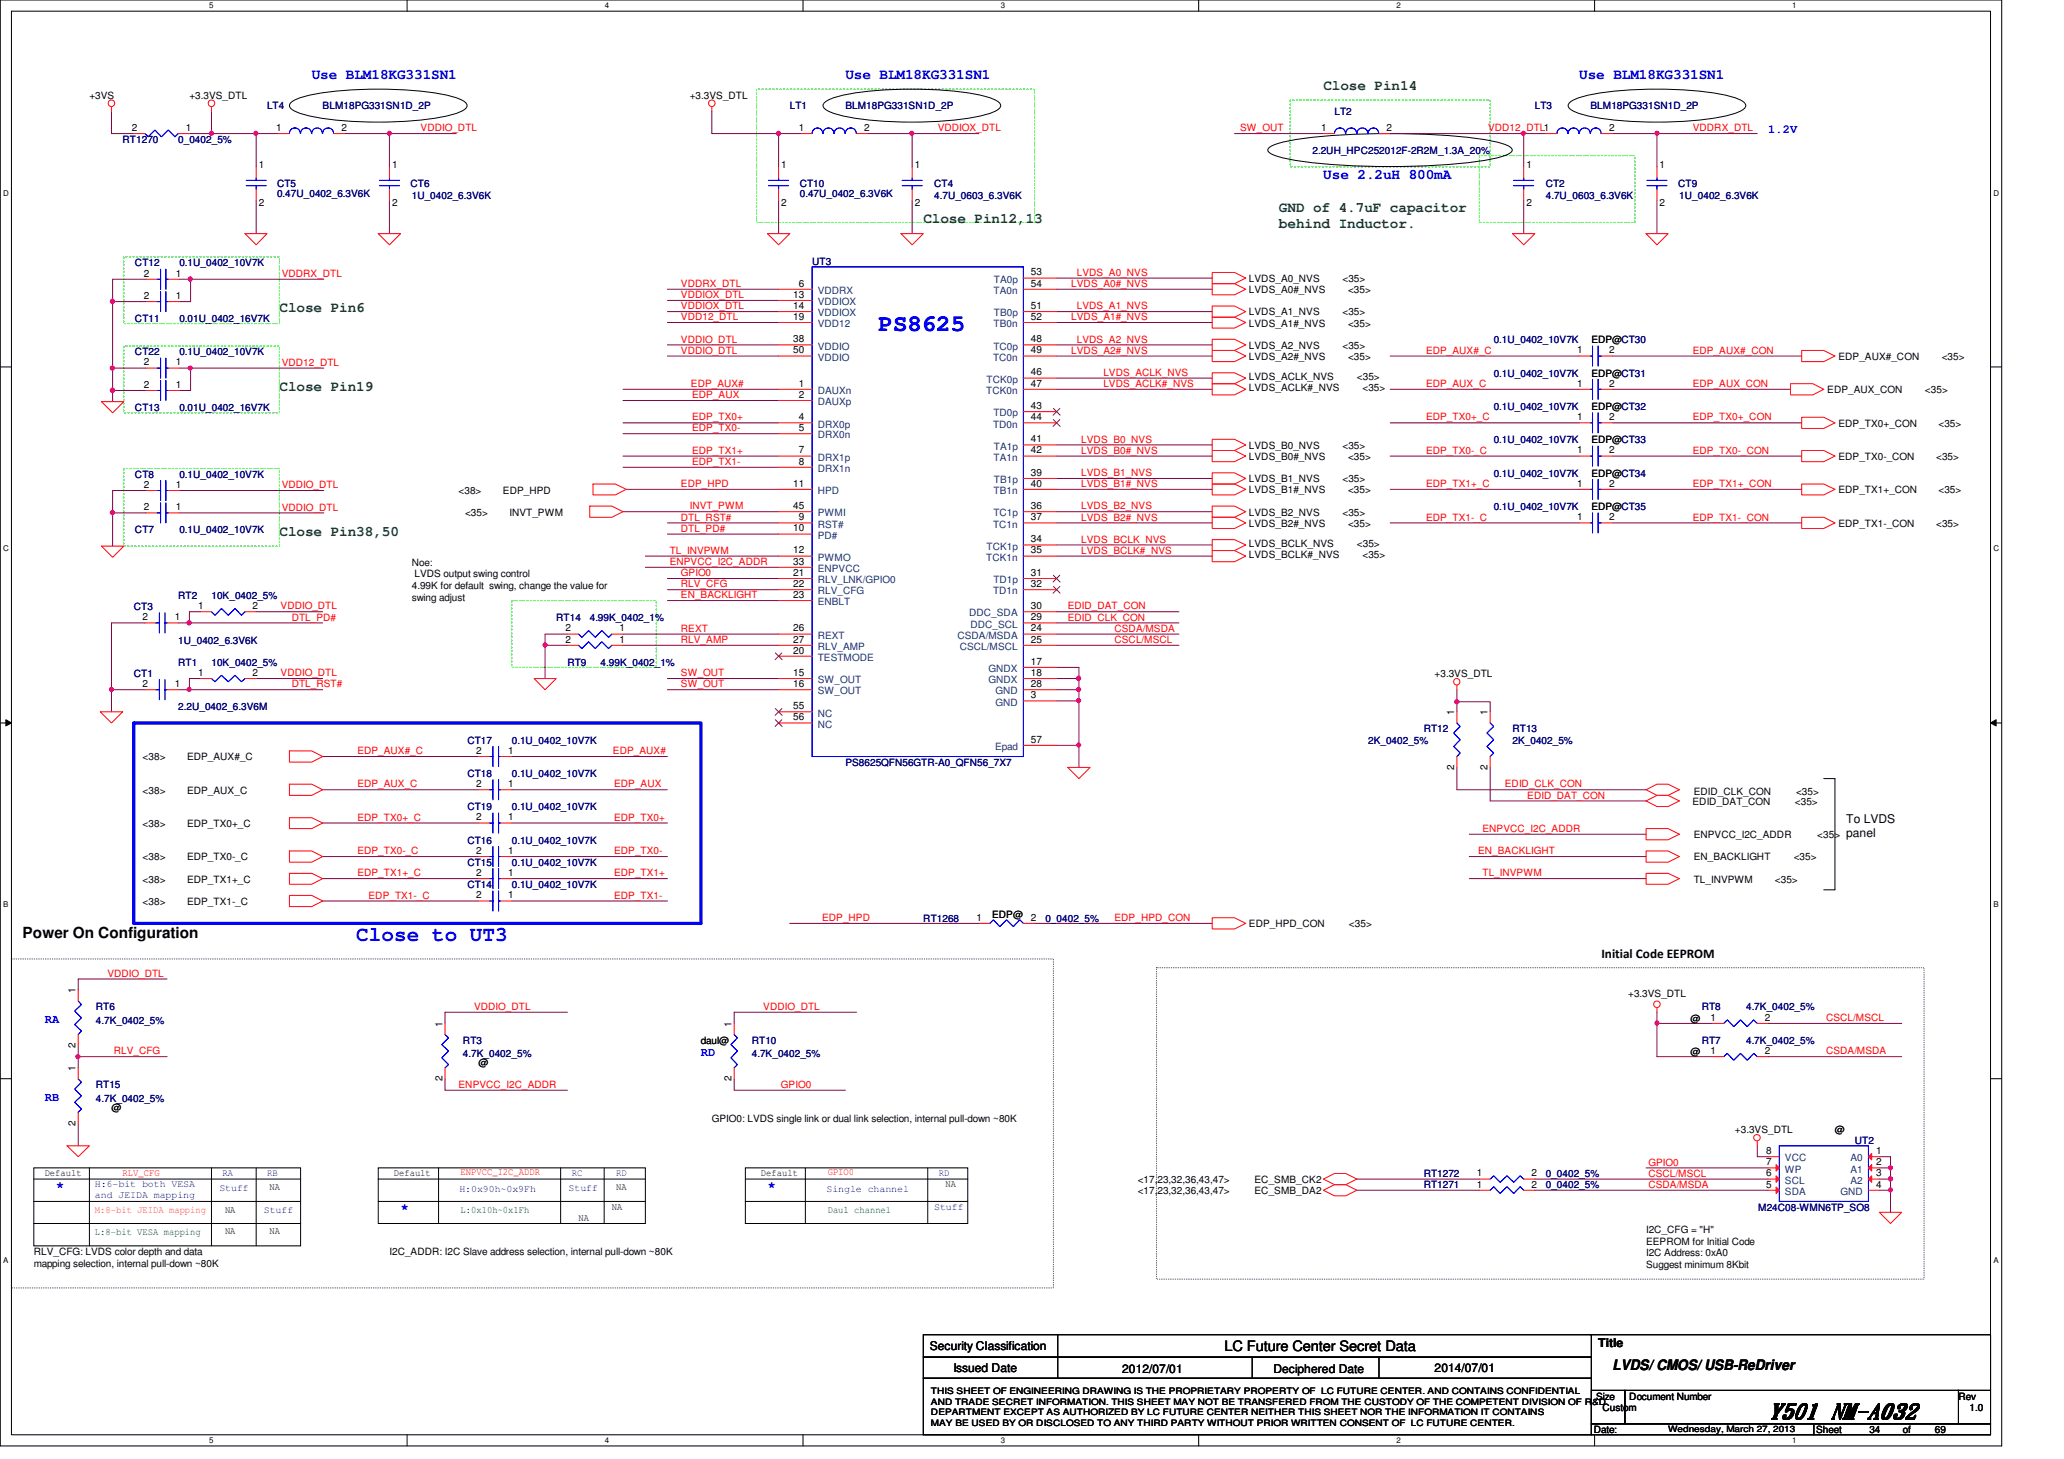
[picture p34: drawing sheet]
<svg xmlns="http://www.w3.org/2000/svg" width="297mm" height="210mm" viewBox="0 0 297 210" stroke-linecap="round" stroke-linejoin="round" font-family="sans-serif">
<defs><g id="words">
<text font-size="3.3" fill="#00f" x="126.4" y="47.6">PS8625</text>
<text font-size="3" fill="#00f" x="51.3" y="135.3">Close to UT3</text>
<text font-size="3" x="254.5" y="204">Y501 NM-A032</text>
<text font-size="2.2" x="3.3" y="134.9">Power On Configuration</text>
<g font-size="2.1" fill="#00f">
<text x="44.9" y="11.3">Use BLM18KG331SN1</text>
<text x="121.7" y="11.3">Use BLM18KG331SN1</text>
<text x="227.3" y="11.3">Use BLM18KG331SN1</text>
<text x="190.4" y="25.7">Use 2.2uH 800mA</text>
<text x="8" y="171.3">*</text>
<text x="110.4" y="171.3">*</text>
<text x="57.7" y="174.5">*</text>
</g>
<g font-size="2.1" fill="#008000">
<text x="190.4" y="12.9">Close Pin14</text>
<text x="132.9" y="32.1">Close Pin12,13</text>
<text x="184.1" y="30.5">GND of 4.7uF capacitor</text>
<text x="184.1" y="32.9">behind Inductor.</text>
<text x="40.2" y="44.9">Close Pin6</text>
<text x="40.2" y="56.3">Close Pin19</text>
<text x="40.2" y="77.1">Close Pin38,50</text>
</g>
<g font-size="2.1">
<text x="176.2" y="194.4">LC Future Center Secret Data</text>
<text x="232.1" y="197.1">LVDS/ CMOS/ USB-ReDriver</text>
</g>
<text font-size="1.9" x="230.5" y="137.8">Initial Code EEPROM</text>
<g font-size="1.7" fill="#00f">
<text x="254.5" y="19.1">1.2V</text>
<text x="6.4" y="147.1">RA</text>
<text x="100.9" y="151.9">RD</text>
<text x="6.4" y="158.3">RB</text>
</g>
<g font-size="1.7">
<text x="265.7" y="118.4">To LVDS</text>
<text x="265.7" y="120.5">panel</text>
<text x="133.8" y="194.3">Security Classification</text>
<text x="137.2" y="197.3">Issued Date</text>
<text x="161.5" y="197.5">2012/07/01</text>
<text x="183.3" y="197.5">Deciphered Date</text>
<text x="206.5" y="197.3">2014/07/01</text>
<text x="230" y="193.8">Title</text>
</g>
<g font-size="1.4">
<text x="12.9" y="14.2">+3VS</text>
<text x="27.3" y="14.2">+3.3VS_DTL</text>
<text x="99.3" y="14.2">+3.3VS_DTL</text>
<text x="19" y="18.8">2</text>
<text x="26.8" y="18.8">1</text>
<text x="39.7" y="18.8">1</text>
<text x="49.1" y="18.8">2</text>
<text x="115" y="18.8">1</text>
<text x="124.4" y="18.8">2</text>
<text x="190.2" y="18.8">1</text>
<text x="199.6" y="18.8">2</text>
<text x="231.6" y="18.8">2</text>
<text x="37.2" y="24.2">1</text>
<text x="37.2" y="29.7">2</text>
<text x="56.4" y="24.2">1</text>
<text x="56.4" y="29.7">2</text>
<text x="112.4" y="24.2">1</text>
<text x="112.4" y="29.7">2</text>
<text x="131.7" y="24.2">1</text>
<text x="131.7" y="29.7">2</text>
<text x="219.7" y="24.2">1</text>
<text x="219.7" y="29.7">2</text>
<text x="238.8" y="24.2">1</text>
<text x="238.8" y="29.7">2</text>
<text x="20.7" y="39.8">2</text>
<text x="25.3" y="39.8">1</text>
<text x="115" y="41.2">6</text>
<text x="148.4" y="41.2">54</text>
<text x="148.4" y="39.6">53</text>
<text x="179.7" y="40.6">LVDS_A0_NVS</text>
<text x="193.2" y="40.6">&lt;35&gt;</text>
<text x="20.7" y="43">2</text>
<text x="25.3" y="43">1</text>
<text x="114.2" y="42.8">13</text>
<text x="114.2" y="44.4">14</text>
<text x="114.2" y="46">19</text>
<text x="148.4" y="46">52</text>
<text x="148.4" y="44.4">51</text>
<text x="179.7" y="42.2">LVDS_A0#_NVS</text>
<text x="179.7" y="45.4">LVDS_A1_NVS</text>
<text x="179.7" y="47">LVDS_A1#_NVS</text>
<text x="193.2" y="45.4">&lt;35&gt;</text>
<text x="194" y="42.2">&lt;35&gt;</text>
<text x="194" y="47">&lt;35&gt;</text>
<text x="20.7" y="52.6">2</text>
<text x="25.3" y="52.6">1</text>
<text x="114.2" y="49.2">38</text>
<text x="114.2" y="50.8">50</text>
<text x="148.4" y="50.8">49</text>
<text x="148.4" y="49.2">48</text>
<text x="179.7" y="50.2">LVDS_A2_NVS</text>
<text x="179.7" y="51.8">LVDS_A2#_NVS</text>
<text x="193.2" y="50.2">&lt;35&gt;</text>
<text x="194" y="51.8">&lt;35&gt;</text>
<text x="227" y="50.8">1</text>
<text x="229" y="49.4">EDP@CT30</text>
<text x="231.6" y="50.8">2</text>
<text x="264.6" y="51.8">EDP_AUX#_CON</text>
<text x="279.4" y="51.8">&lt;35&gt;</text>
<text x="20.7" y="55.8">2</text>
<text x="25.3" y="55.8">1</text>
<text x="115" y="55.6">1</text>
<text x="115" y="57.2">2</text>
<text x="148.4" y="58.8">43</text>
<text x="148.4" y="55.6">47</text>
<text x="148.4" y="54">46</text>
<text x="179.7" y="56.3">LVDS_ACLK#_NVS</text>
<text x="179.7" y="54.7">LVDS_ACLK_NVS</text>
<text x="195.3" y="54.7">&lt;35&gt;</text>
<text x="196.1" y="56.3">&lt;35&gt;</text>
<text x="227" y="55.6">1</text>
<text x="229" y="54.2">EDP@CT31</text>
<text x="229" y="59">EDP@CT32</text>
<text x="231.6" y="55.6">2</text>
<text x="263" y="56.6">EDP_AUX_CON</text>
<text x="277" y="56.6">&lt;35&gt;</text>
<text x="115" y="60.5">4</text>
<text x="115" y="62">5</text>
<text x="115" y="65.2">7</text>
<text x="148.4" y="60.5">44</text>
<text x="148.4" y="65.2">42</text>
<text x="148.4" y="63.6">41</text>
<text x="179.7" y="64.6">LVDS_B0_NVS</text>
<text x="193.2" y="64.6">&lt;35&gt;</text>
<text x="227" y="65.2">1</text>
<text x="227" y="60.5">1</text>
<text x="229" y="63.8">EDP@CT33</text>
<text x="231.6" y="65.2">2</text>
<text x="231.6" y="60.5">2</text>
<text x="264.6" y="61.4">EDP_TX0+_CON</text>
<text x="279" y="61.4">&lt;35&gt;</text>
<text x="20.7" y="70.2">2</text>
<text x="25.3" y="70.2">1</text>
<text x="66" y="71.1">&lt;38&gt;</text>
<text x="72.4" y="71.1">EDP_HPD</text>
<text x="114.2" y="70">11</text>
<text x="115" y="66.8">8</text>
<text x="148.4" y="70">40</text>
<text x="148.4" y="68.5">39</text>
<text x="179.7" y="66.2">LVDS_B0#_NVS</text>
<text x="179.7" y="69.4">LVDS_B1_NVS</text>
<text x="179.7" y="71">LVDS_B1#_NVS</text>
<text x="193.2" y="69.4">&lt;35&gt;</text>
<text x="194" y="66.2">&lt;35&gt;</text>
<text x="194" y="71">&lt;35&gt;</text>
<text x="227" y="70">1</text>
<text x="229" y="68.6">EDP@CT34</text>
<text x="231.6" y="70">2</text>
<text x="264.6" y="66.2">EDP_TX0-_CON</text>
<text x="264.6" y="71">EDP_TX1+_CON</text>
<text x="278.6" y="66.2">&lt;35&gt;</text>
<text x="279" y="71">&lt;35&gt;</text>
<text x="20.7" y="73.4">2</text>
<text x="25.3" y="73.4">1</text>
<text x="66.9" y="74.2">&lt;35&gt;</text>
<text x="73.3" y="74.2">INVT_PWM</text>
<text x="114.2" y="76.5">10</text>
<text x="114.2" y="73.2">45</text>
<text x="115" y="74.8">9</text>
<text x="148.4" y="74.8">37</text>
<text x="148.4" y="73.2">36</text>
<text x="179.7" y="74.2">LVDS_B2_NVS</text>
<text x="179.7" y="75.8">LVDS_B2#_NVS</text>
<text x="193.2" y="74.2">&lt;35&gt;</text>
<text x="194" y="75.8">&lt;35&gt;</text>
<text x="227" y="74.8">1</text>
<text x="229" y="73.4">EDP@CT35</text>
<text x="231.6" y="74.8">2</text>
<text x="264.6" y="75.8">EDP_TX1-_CON</text>
<text x="278.6" y="75.8">&lt;35&gt;</text>
<text x="59.3" y="81.4">Noe:</text>
<text x="59.6" y="83.1">LVDS output swing control</text>
<text x="114.2" y="79.6">12</text>
<text x="114.2" y="81.2">33</text>
<text x="114.2" y="82.8">21</text>
<text x="148.4" y="82.8">31</text>
<text x="148.4" y="79.6">35</text>
<text x="148.4" y="78">34</text>
<text x="179.7" y="80.3">LVDS_BCLK#_NVS</text>
<text x="179.7" y="78.7">LVDS_BCLK_NVS</text>
<text x="195.3" y="78.7">&lt;35&gt;</text>
<text x="196.1" y="80.3">&lt;35&gt;</text>
<text x="20.5" y="89.2">2</text>
<text x="25.1" y="89.2">1</text>
<text x="28.5" y="87.6">1</text>
<text x="36.4" y="87.6">2</text>
<text x="59.3" y="84.8">4.99K for default swing, change the value for</text>
<text x="59.3" y="86.4">swing adjust</text>
<text x="114.2" y="86">23</text>
<text x="114.2" y="84.5">22</text>
<text x="148.4" y="84.5">32</text>
<text x="148.4" y="87.6">30</text>
<text x="148.4" y="89.2">29</text>
<text x="81.4" y="92.5">2</text>
<text x="81.4" y="90.8">2</text>
<text x="89.2" y="92.5">1</text>
<text x="89.2" y="90.8">1</text>
<text x="114.2" y="94">20</text>
<text x="114.2" y="92.5">27</text>
<text x="114.2" y="90.8">26</text>
<text x="148.4" y="92.5">25</text>
<text x="148.4" y="95.6">17</text>
<text x="148.4" y="90.8">24</text>
<text x="20.5" y="98.8">2</text>
<text x="25.1" y="98.8">1</text>
<text x="28.5" y="97.2">1</text>
<text x="36.4" y="97.2">2</text>
<text x="114.2" y="97.2">15</text>
<text x="114.2" y="98.8">16</text>
<text x="148.4" y="97.2">18</text>
<text x="148.4" y="98.8">28</text>
<text x="148.4" y="100.5">3</text>
<text x="206.5" y="97.4">+3.3VS_DTL</text>
<text x="114.2" y="103.6">56</text>
<text x="114.2" y="102">55</text>
<text x="148.4" y="106.8">57</text>
<text x="209.3" y="102.9" transform="rotate(-90 209.3 102.9)">1</text>
<text x="214.1" y="102.9" transform="rotate(-90 214.1 102.9)">1</text>
<text x="20.5" y="109.4">&lt;38&gt;</text>
<text x="26.9" y="109.4">EDP_AUX#_C</text>
<text x="68.5" y="113.2">2</text>
<text x="68.5" y="108.5">2</text>
<text x="73.1" y="113.2">1</text>
<text x="73.1" y="108.5">1</text>
<text x="209.3" y="110.7" transform="rotate(-90 209.3 110.7)">2</text>
<text x="214.1" y="110.7" transform="rotate(-90 214.1 110.7)">2</text>
<text x="20.5" y="114.2">&lt;38&gt;</text>
<text x="20.5" y="119">&lt;38&gt;</text>
<text x="26.9" y="114.2">EDP_AUX_C</text>
<text x="26.9" y="119">EDP_TX0+_C</text>
<text x="68.5" y="118">2</text>
<text x="73.1" y="118">1</text>
<text x="243.6" y="115.8">EDID_DAT_CON</text>
<text x="243.8" y="114.3">EDID_CLK_CON</text>
<text x="258.3" y="115.8">&lt;35&gt;</text>
<text x="258.5" y="114.3">&lt;35&gt;</text>
<text x="20.5" y="123.8">&lt;38&gt;</text>
<text x="26.9" y="123.8">EDP_TX0-_C</text>
<text x="68.5" y="122.9">2</text>
<text x="73.1" y="122.9">1</text>
<text x="243.8" y="120.6">ENPVCC_I2C_ADDR</text>
<text x="243.8" y="123.8">EN_BACKLIGHT</text>
<text x="258.1" y="123.8">&lt;35&gt;</text>
<text x="261.5" y="120.6">&lt;35&gt;</text>
<text x="20.5" y="127">&lt;38&gt;</text>
<text x="20.5" y="130.2">&lt;38&gt;</text>
<text x="26.9" y="127">EDP_TX1+_C</text>
<text x="26.9" y="130.2">EDP_TX1-_C</text>
<text x="68.5" y="129.2">2</text>
<text x="68.5" y="126">2</text>
<text x="73.1" y="129.2">1</text>
<text x="73.1" y="126">1</text>
<text x="243.8" y="127">TL_INVPWM</text>
<text x="255.4" y="127">&lt;35&gt;</text>
<text x="140.5" y="132.5">1</text>
<text x="142.8" y="132.1">EDP@</text>
<text x="148.4" y="132.5">2</text>
<text x="179.7" y="133.4">EDP_HPD_CON</text>
<text x="194.1" y="133.4">&lt;35&gt;</text>
<text x="10.9" y="142.9" transform="rotate(-90 10.9 142.9)">1</text>
<text x="234.3" y="143.5">+3.3VS_DTL</text>
<text x="63.7" y="147.7" transform="rotate(-90 63.7 147.7)">1</text>
<text x="105.3" y="147.7" transform="rotate(-90 105.3 147.7)">1</text>
<text x="243.3" y="147">@</text>
<text x="246.2" y="146.9">1</text>
<text x="254" y="146.9">2</text>
<text x="10.9" y="154.1" transform="rotate(-90 10.9 154.1)">1</text>
<text x="10.9" y="150.7" transform="rotate(-90 10.9 150.7)">2</text>
<text x="63.7" y="155.5" transform="rotate(-90 63.7 155.5)">2</text>
<text x="68.9" y="153.4">@</text>
<text x="100.9" y="150.2">daul@</text>
<text x="105.3" y="155.5" transform="rotate(-90 105.3 155.5)">2</text>
<text x="243.3" y="151.8">@</text>
<text x="246.2" y="151.6">1</text>
<text x="254" y="151.6">2</text>
<text x="10.9" y="161.9" transform="rotate(-90 10.9 161.9)">2</text>
<text x="16" y="159.8">@</text>
<text x="102.4" y="161.4">GPIO0: LVDS single link or dual link selection, internal pull-down ~80K</text>
<text x="249.7" y="163">+3.3VS_DTL</text>
<text x="254.2" y="166">8</text>
<text x="254.2" y="167.6">7</text>
<text x="264.1" y="163">@</text>
<text x="270" y="166">1</text>
<text x="270" y="167.6">2</text>
<text x="6.4" y="169.2">Default</text>
<text x="38.8" y="171.2">NA</text>
<text x="56.7" y="169.2">Default</text>
<text x="88.7" y="171.2">NA</text>
<text x="109.5" y="169.2">Default</text>
<text x="136.1" y="170.8">NA</text>
<text x="163.7" y="171.8">&lt;17,23,32,36,43,47&gt;</text>
<text x="163.7" y="170.2">&lt;17,23,32,36,43,47&gt;</text>
<text x="180.5" y="171.8">EC_SMB_DA2</text>
<text x="180.5" y="170.2">EC_SMB_CK2</text>
<text x="212.6" y="169.2">1</text>
<text x="212.6" y="170.9">1</text>
<text x="220.4" y="169.2">2</text>
<text x="220.4" y="170.9">2</text>
<text x="254.2" y="170.9">5</text>
<text x="254.2" y="169.2">6</text>
<text x="270" y="169.2">3</text>
<text x="270" y="170.9">4</text>
<text x="32.4" y="174.5">NA</text>
<text x="32.4" y="177.5">NA</text>
<text x="38.8" y="177.5">NA</text>
<text x="83.3" y="175.6">NA</text>
<text x="88" y="174">NA</text>
<text x="236.9" y="177.4">I2C_CFG = &quot;H&quot;</text>
<text x="236.9" y="179.1">EEPROM for Initial Code</text>
<text x="4.9" y="180.6">RLV_CFG: LVDS color depth and data</text>
<text x="4.9" y="182.3">mapping selection, internal pull-down ~80K</text>
<text x="56" y="180.6">I2C_ADDR: I2C Slave address selection, internal pull-down ~80K</text>
<text x="236.9" y="180.8">I2C Address: 0xA0</text>
<text x="236.9" y="182.5">Suggest minimum 8Kbit</text>
<text x="229.7" y="201.4">Size</text>
<text x="230.6" y="203">Custom</text>
<text x="234.5" y="201.4">Document Number</text>
<text x="281.9" y="201.4">Rev</text>
<text x="283.5" y="203">1.0</text>
<text x="229.4" y="206.2">Date:</text>
<text x="261.4" y="206.2">Sheet</text>
<text x="269" y="206.2">34</text>
<text x="273.9" y="206.2">of</text>
<text x="278.5" y="206.2">69</text>
</g>
<g font-size="1.4" fill="#000080">
<text x="38.4" y="15.7">LT4</text>
<text x="46.4" y="15.7">BLM18PG331SN1D_2P</text>
<text x="113.7" y="15.7">LT1</text>
<text x="121.7" y="15.7">BLM18PG331SN1D_2P</text>
<text x="192.1" y="16.6">LT2</text>
<text x="220.9" y="15.7">LT3</text>
<text x="228.9" y="15.7">BLM18PG331SN1D_2P</text>
<text x="17.6" y="20.6">RT1270</text>
<text x="25.7" y="20.6">0_0402_5%</text>
<text x="188.9" y="22.2">2.2UH_HPC252012F-2R2M_1.3A_20%</text>
<text x="39.9" y="27">CT5</text>
<text x="39.9" y="28.4">0.47U_0402_6.3V6K</text>
<text x="59.1" y="27">CT6</text>
<text x="59.3" y="28.6">1U_0402_6.3V6K</text>
<text x="115.1" y="27">CT10</text>
<text x="115.1" y="28.4">0.47U_0402_6.3V6K</text>
<text x="134.4" y="27">CT4</text>
<text x="134.4" y="28.6">4.7U_0603_6.3V6K</text>
<text x="222.5" y="27">CT2</text>
<text x="222.5" y="28.6">4.7U_0603_6.3V6K</text>
<text x="241.5" y="27">CT9</text>
<text x="241.7" y="28.6">1U_0402_6.3V6K</text>
<text x="19.4" y="38.3">CT12</text>
<text x="25.8" y="38.3">0.1U_0402_10V7K</text>
<text x="116.9" y="38.2">UT3</text>
<text x="19.4" y="46.3">CT11</text>
<text x="25.8" y="46.3">0.01U_0402_16V7K</text>
<text x="19.4" y="51.1">CT22</text>
<text x="25.8" y="51.1">0.1U_0402_10V7K</text>
<text x="215" y="49.4">0.1U_0402_10V7K</text>
<text x="19.4" y="59.1">CT13</text>
<text x="25.8" y="59.1">0.01U_0402_16V7K</text>
<text x="215" y="54.2">0.1U_0402_10V7K</text>
<text x="215" y="59">0.1U_0402_10V7K</text>
<text x="215" y="63.8">0.1U_0402_10V7K</text>
<text x="19.4" y="68.7">CT8</text>
<text x="25.8" y="68.7">0.1U_0402_10V7K</text>
<text x="215" y="68.6">0.1U_0402_10V7K</text>
<text x="19.4" y="76.8">CT7</text>
<text x="25.8" y="76.8">0.1U_0402_10V7K</text>
<text x="215" y="73.4">0.1U_0402_10V7K</text>
<text x="19.3" y="87.8">CT3</text>
<text x="25.7" y="86.2">RT2</text>
<text x="30.4" y="86.2">10K_0402_5%</text>
<text x="80" y="89.4">RT14</text>
<text x="84.9" y="89.4">4.99K_0402_1%</text>
<text x="25.7" y="95.8">RT1</text>
<text x="25.7" y="92.6">1U_0402_6.3V6K</text>
<text x="30.4" y="95.8">10K_0402_5%</text>
<text x="81.7" y="95.8">RT9</text>
<text x="86.4" y="95.8">4.99K_0402_1%</text>
<text x="19.3" y="97.4">CT1</text>
<text x="25.7" y="102.2">2.2U_0402_6.3V6M</text>
<text x="67.3" y="107">CT17</text>
<text x="73.7" y="107">0.1U_0402_10V7K</text>
<text x="196.9" y="107">2K_0402_5%</text>
<text x="204.9" y="105.4">RT12</text>
<text x="217.7" y="105.4">RT13</text>
<text x="217.7" y="107">2K_0402_5%</text>
<text x="67.3" y="111.8">CT18</text>
<text x="73.7" y="111.8">0.1U_0402_10V7K</text>
<text x="121.7" y="110.2">PS8625QFN56GTR-A0_QFN56_7X7</text>
<text x="67.3" y="116.6">CT19</text>
<text x="73.7" y="116.6">0.1U_0402_10V7K</text>
<text x="67.3" y="121.4">CT16</text>
<text x="67.3" y="124.6">CT15</text>
<text x="73.7" y="121.4">0.1U_0402_10V7K</text>
<text x="73.7" y="124.6">0.1U_0402_10V7K</text>
<text x="67.3" y="127.8">CT14</text>
<text x="73.7" y="127.8">0.1U_0402_10V7K</text>
<text x="132.9" y="132.6">RT1268</text>
<text x="150.4" y="132.6">0_0402_5%</text>
<text x="13.8" y="145.4">RT6</text>
<text x="13.8" y="147.3">4.7K_0402_5%</text>
<text x="244.9" y="145.4">RT8</text>
<text x="251.3" y="145.4">4.7K_0402_5%</text>
<text x="66.6" y="150.2">RT3</text>
<text x="66.6" y="152.1">4.7K_0402_5%</text>
<text x="108.2" y="150.2">RT10</text>
<text x="108.2" y="152.1">4.7K_0402_5%</text>
<text x="244.9" y="150.2">RT7</text>
<text x="251.3" y="150.2">4.7K_0402_5%</text>
<text x="13.8" y="156.6">RT15</text>
<text x="13.8" y="158.5">4.7K_0402_5%</text>
<text x="267" y="164.6">UT2</text>
<text x="204.9" y="169.4">RT1272</text>
<text x="204.9" y="171">RT1271</text>
<text x="222.5" y="169.4">0_0402_5%</text>
<text x="222.5" y="171">0_0402_5%</text>
<text x="253" y="174.2">M24C08-WMN6TP_SO8</text>
</g>
<g font-size="1.4" fill="#f00">
<text x="60.5" y="18.9">VDDIO_DTL</text>
<text x="135" y="18.9">VDDIOX_DTL</text>
<text x="178.5" y="18.9">SW_OUT</text>
<text x="214.2" y="18.9">VDD12_DTL1</text>
<text x="243.6" y="18.9">VDDRX_DTL</text>
<text x="40.6" y="39.8">VDDRX_DTL</text>
<text x="98" y="41.3">VDDRX_DTL</text>
<text x="154.2" y="41.3">LVDS_A0#_NVS</text>
<text x="155" y="39.7">LVDS_A0_NVS</text>
<text x="98" y="42.9">VDDIOX_DTL</text>
<text x="98" y="44.5">VDDIOX_DTL</text>
<text x="98" y="46.1">VDD12_DTL</text>
<text x="154.2" y="46.1">LVDS_A1#_NVS</text>
<text x="155" y="44.5">LVDS_A1_NVS</text>
<text x="40.6" y="52.6">VDD12_DTL</text>
<text x="98" y="49.3">VDDIO_DTL</text>
<text x="98" y="50.9">VDDIO_DTL</text>
<text x="154.2" y="50.9">LVDS_A2#_NVS</text>
<text x="155" y="49.3">LVDS_A2_NVS</text>
<text x="205.2" y="50.9">EDP_AUX#_C</text>
<text x="243.6" y="50.9">EDP_AUX#_CON</text>
<text x="99.4" y="55.7">EDP_AUX#</text>
<text x="99.6" y="57.3">EDP_AUX</text>
<text x="158.8" y="55.7">LVDS_ACLK#_NVS</text>
<text x="158.8" y="54.1">LVDS_ACLK_NVS</text>
<text x="205.2" y="55.7">EDP_AUX_C</text>
<text x="243.6" y="55.7">EDP_AUX_CON</text>
<text x="99.6" y="62.1">EDP_TX0-</text>
<text x="99.6" y="60.5">EDP_TX0+</text>
<text x="99.6" y="65.3">EDP_TX1+</text>
<text x="155.6" y="63.7">LVDS_B0_NVS</text>
<text x="155.6" y="65.3">LVDS_B0#_NVS</text>
<text x="205.2" y="65.3">EDP_TX0-_C</text>
<text x="205.2" y="60.5">EDP_TX0+_C</text>
<text x="243.6" y="65.3">EDP_TX0-_CON</text>
<text x="243.6" y="60.5">EDP_TX0+_CON</text>
<text x="40.6" y="70.2">VDDIO_DTL</text>
<text x="98" y="70.1">EDP_HPD</text>
<text x="99.6" y="66.9">EDP_TX1-</text>
<text x="155.6" y="68.5">LVDS_B1_NVS</text>
<text x="155.6" y="70.1">LVDS_B1#_NVS</text>
<text x="205.2" y="70.1">EDP_TX1+_C</text>
<text x="243.6" y="70.1">EDP_TX1+_CON</text>
<text x="40.6" y="73.4">VDDIO_DTL</text>
<text x="98" y="74.9">DTL_RST#</text>
<text x="98" y="76.5">DTL_PD#</text>
<text x="99.3" y="73.3">INVT_PWM</text>
<text x="155.6" y="73.3">LVDS_B2_NVS</text>
<text x="155.6" y="74.9">LVDS_B2#_NVS</text>
<text x="205.2" y="74.9">EDP_TX1-_C</text>
<text x="243.6" y="74.9">EDP_TX1-_CON</text>
<text x="96.4" y="79.7">TL_INVPWM</text>
<text x="96.4" y="81.3">ENPVCC_I2C_ADDR</text>
<text x="98" y="82.9">GPIO0</text>
<text x="155.6" y="79.7">LVDS_BCLK#_NVS</text>
<text x="155.6" y="78.1">LVDS_BCLK_NVS</text>
<text x="40.4" y="87.7">VDDIO_DTL</text>
<text x="42" y="89.3">DTL_PD#</text>
<text x="98" y="84.5">RLV_CFG</text>
<text x="98" y="86.1">EN_BACKLIGHT</text>
<text x="153.7" y="87.7">EDID_DAT_CON</text>
<text x="153.7" y="89.3">EDID_CLK_CON</text>
<text x="98" y="90.9">REXT</text>
<text x="98" y="92.5">RLV_AMP</text>
<text x="160.4" y="92.5">CSCL/MSCL</text>
<text x="160.4" y="90.9">CSDA/MSDA</text>
<text x="40.4" y="97.3">VDDIO_DTL</text>
<text x="42" y="98.9">DTL_RST#</text>
<text x="98" y="97.3">SW_OUT</text>
<text x="98" y="98.9">SW_OUT</text>
<text x="51.4" y="113.3">EDP_AUX_C</text>
<text x="51.4" y="108.5">EDP_AUX#_C</text>
<text x="88.2" y="108.5">EDP_AUX#</text>
<text x="88.4" y="113.3">EDP_AUX</text>
<text x="216.6" y="113.3">EDID_CLK_CON</text>
<text x="51.4" y="118.1">EDP_TX0+_C</text>
<text x="88.4" y="118.1">EDP_TX0+</text>
<text x="213.4" y="119.7">ENPVCC_I2C_ADDR</text>
<text x="219.8" y="114.9">EDID_DAT_CON</text>
<text x="51.4" y="122.9">EDP_TX0-_C</text>
<text x="88.4" y="122.9">EDP_TX0-</text>
<text x="212.7" y="122.9">EN_BACKLIGHT</text>
<text x="51.4" y="126.1">EDP_TX1+_C</text>
<text x="53" y="129.3">EDP_TX1-_C</text>
<text x="88.4" y="126.1">EDP_TX1+</text>
<text x="88.4" y="129.3">EDP_TX1-</text>
<text x="213.4" y="126.1">TL_INVPWM</text>
<text x="118.3" y="132.5">EDP_HPD</text>
<text x="160.4" y="132.5">EDP_HPD_CON</text>
<text x="15.4" y="140.5">VDDIO_DTL</text>
<text x="68.2" y="145.3">VDDIO_DTL</text>
<text x="109.9" y="145.3">VDDIO_DTL</text>
<text x="262.8" y="146.9">CSCL/MSCL</text>
<text x="16.4" y="151.7">RLV_CFG</text>
<text x="262.8" y="151.7">CSDA/MSDA</text>
<text x="66" y="156.5">ENPVCC_I2C_ADDR</text>
<text x="112.4" y="156.5">GPIO0</text>
<text x="237.2" y="167.7">GPIO0</text>
<text x="17.6" y="169.2">RLV_CFG</text>
<text x="66.3" y="169">ENPVCC_I2C_ADDR</text>
<text x="119.1" y="169">GPIO0</text>
<text x="237.2" y="170.9">CSDA/MSDA</text>
<text x="237.2" y="169.3">CSCL/MSCL</text>
</g>
<g font-size="1.4" fill="#004080">
<text x="143" y="40.7">TA0p</text>
<text x="117.7" y="42.3">VDDRX</text>
<text x="117.7" y="43.9">VDDIOX</text>
<text x="117.7" y="45.5">VDDIOX</text>
<text x="117.7" y="47.1">VDD12</text>
<text x="143" y="47.1">TB0n</text>
<text x="143" y="42.3">TA0n</text>
<text x="143" y="45.5">TB0p</text>
<text x="117.7" y="50.3">VDDIO</text>
<text x="117.7" y="51.9">VDDIO</text>
<text x="142.9" y="51.9">TC0n</text>
<text x="143" y="50.3">TC0p</text>
<text x="117.7" y="56.7">DAUXn</text>
<text x="117.7" y="58.3">DAUXp</text>
<text x="141.9" y="56.7">TCK0n</text>
<text x="142" y="55.1">TCK0p</text>
<text x="143" y="59.9">TD0p</text>
<text x="117.7" y="61.5">DRX0p</text>
<text x="117.7" y="63.1">DRX0n</text>
<text x="142.9" y="61.5">TD0n</text>
<text x="143" y="64.7">TA1p</text>
<text x="117.7" y="66.3">DRX1p</text>
<text x="117.7" y="67.9">DRX1n</text>
<text x="117.7" y="71.1">HPD</text>
<text x="143" y="66.3">TA1n</text>
<text x="143" y="71.1">TB1n</text>
<text x="143" y="69.5">TB1p</text>
<text x="117.7" y="77.5">PD#</text>
<text x="117.7" y="74.3">PWMI</text>
<text x="117.7" y="75.9">RST#</text>
<text x="142.9" y="75.9">TC1n</text>
<text x="143" y="74.3">TC1p</text>
<text x="117.7" y="80.7">PWMO</text>
<text x="117.7" y="82.3">ENPVCC</text>
<text x="117.7" y="83.9">RLV_LNK/GPIO0</text>
<text x="141.9" y="80.7">TCK1n</text>
<text x="142" y="79.1">TCK1p</text>
<text x="143" y="83.9">TD1p</text>
<text x="117.7" y="87.1">ENBLT</text>
<text x="117.7" y="85.5">RLV_CFG</text>
<text x="139.5" y="88.7">DDC_SDA</text>
<text x="142.9" y="85.5">TD1n</text>
<text x="117.7" y="95.1">TESTMODE</text>
<text x="117.7" y="93.5">RLV_AMP</text>
<text x="117.7" y="91.9">REXT</text>
<text x="137.8" y="91.9">CSDA/MSDA</text>
<text x="138.1" y="93.5">CSCL/MSCL</text>
<text x="139.7" y="90.3">DDC_SCL</text>
<text x="117.7" y="98.3">SW_OUT</text>
<text x="117.7" y="99.9">SW_OUT</text>
<text x="142.3" y="96.7">GNDX</text>
<text x="142.3" y="98.3">GNDX</text>
<text x="143.3" y="99.9">GND</text>
<text x="143.3" y="101.5">GND</text>
<text x="117.7" y="104.7">NC</text>
<text x="117.7" y="103.1">NC</text>
<text x="143.2" y="107.9">Epad</text>
<text x="256.9" y="167.1">VCC</text>
<text x="266.3" y="167.1">A0</text>
<text x="256.9" y="171.9">SDA</text>
<text x="256.9" y="170.3">SCL</text>
<text x="256.9" y="168.7">WP</text>
<text x="264.9" y="171.9">GND</text>
<text x="266.3" y="168.7">A1</text>
<text x="266.3" y="170.3">A2</text>
</g>
<g font-size="1.4" fill="#00f">
<text x="13.7" y="170.8">H:6-bit both VESA</text>
<text x="13.7" y="172.4">and JEIDA mapping</text>
<text x="31.6" y="171.3">Stuff</text>
<text x="32" y="169.2">RA</text>
<text x="38.4" y="169.2">RB</text>
<text x="66.1" y="171.4">H:0x90h~0x9Fh</text>
<text x="81.8" y="171.3">Stuff</text>
<text x="82.3" y="169.2">RC</text>
<text x="88.7" y="169.2">RD</text>
<text x="119" y="171.4">Single channel</text>
<text x="135.1" y="169.2">RD</text>
<text x="38" y="174.5">Stuff</text>
<text x="134.4" y="174">Stuff</text>
</g>
<g font-size="1.4" fill="#008000">
<text x="13.7" y="177.7">L:8-bit VESA mapping</text>
<text x="66.3" y="174.5">L:0x10h~0x1Fh</text>
<text x="119.1" y="174.5">Daul channel</text>
</g>
<text font-size="1.4" fill="#ff8000" x="13.7" y="174.5">M:8-bit JEIDA mapping</text>
<g font-size="1.3">
<text x="134" y="200.6">THIS SHEET OF ENGINEERING DRAWING IS THE PROPRIETARY PROPERTY OF LC FUTURE CENTER. AND CONTAINS CONFIDENTIAL</text>
<text x="134" y="202.1">AND TRADE SECRET INFORMATION. THIS SHEET MAY NOT BE TRANSFERED FROM THE CUSTODY OF THE COMPETENT DIVISION OF R&amp;D</text>
<text x="134" y="203.6">DEPARTMENT EXCEPT AS AUTHORIZED BY LC FUTURE CENTER NEITHER THIS SHEET NOR THE INFORMATION IT CONTAINS</text>
<text x="134" y="205.1">MAY BE USED BY OR DISCLOSED TO ANY THIRD PARTY WITHOUT PRIOR WRITTEN CONSENT OF LC FUTURE CENTER.</text>
<text x="240.1" y="206">Wednesday, March 27, 2013</text>
</g>
<g font-size="1.1">
<text x="30.1" y="1.1">5</text>
<text x="87" y="1.1">4</text>
<text x="144" y="1.1">3</text>
<text x="201" y="1.1">2</text>
<text x="257.9" y="1.1">1</text>
<text x=".5" y="28.2">D</text>
<text x="286.9" y="28.2">D</text>
<text x=".5" y="79.3">C</text>
<text x="286.9" y="79.3">C</text>
<text x=".5" y="130.6">B</text>
<text x="286.9" y="130.6">B</text>
<text x=".5" y="181.7">A</text>
<text x="286.9" y="181.7">A</text>
<text x="30.1" y="207.6">5</text>
<text x="87" y="207.6">4</text>
<text x="144" y="207.6">3</text>
<text x="201" y="207.6">2</text>
<text x="257.9" y="207.6">1</text>
</g>
</g></defs>
<path d="M0 0h288.1v208h-288.1zM1.6 1.6h284.9v204.8h-284.9z" fill="none" stroke="#000" stroke-width=".14"/>
<g fill="#fff">
<path d="M30.1 .2h.6v1.2h-.6z"/>
<path d="M30.1 206.6h.6v1.2h-.6z"/>
</g>
<path d="M58.6 0v1.6M58.6 206.4v1.6" fill="none" stroke="#000" stroke-width=".14"/>
<g fill="#fff">
<path d="M87 .2h.6v1.2h-.6z"/>
<path d="M87 206.6h.6v1.2h-.6z"/>
</g>
<path d="M115.6 0v1.6M115.6 206.4v1.6" fill="none" stroke="#000" stroke-width=".14"/>
<g fill="#fff">
<path d="M144 .2h.6v1.2h-.6z"/>
<path d="M144 206.6h.6v1.2h-.6z"/>
</g>
<path d="M172.5 0v1.6M172.5 206.4v1.6" fill="none" stroke="#000" stroke-width=".14"/>
<g fill="#fff">
<path d="M201 .2h.5v1.2h-.5z"/>
<path d="M201 206.6h.5v1.2h-.5z"/>
</g>
<path d="M229.5 0v1.6M229.5 206.4v1.6" fill="none" stroke="#000" stroke-width=".14"/>
<g fill="#fff">
<path d="M257.9 .2h.6v1.2h-.6z"/>
<path d="M257.9 206.6h.6v1.2h-.6z"/>
<path d="M.5 27.2h.7v1.2h-.7z"/>
<path d="M286.9 27.2h.8v1.2h-.8z"/>
<path d="M.5 78.4h.7v1.1h-.7z"/>
<path d="M286.9 78.4h.8v1.1h-.8z"/>
</g>
<path d="M0 52.8h1.6M286.5 52.8h1.6" fill="none" stroke="#000" stroke-width=".14"/>
<g fill="#fff">
<path d="M.5 129.6h.7v1.2h-.7z"/>
<path d="M286.9 129.6h.7v1.2h-.7z"/>
</g>
<path d="M0 104h1.6M.8 103.5l.8 .5-.8 .4zM286.5 104h1.6M286.5 104l.8-.5v.9z" fill="none" stroke="#000" stroke-width=".14"/>
<path d="M.8 103.5l.8 .5-.8 .4zM286.5 104l.8-.5v.9z" fill="#000"/>
<g fill="#fff">
<path d="M.5 180.8h.7v1.1h-.7z"/>
<path d="M286.9 180.8h.7v1.1h-.7z"/>
</g>
<g fill="none" stroke="#000" stroke-width=".14">
<path d="M41.8 14.9a4.9 4.9 0 0 1 2.5-1.2 56 56 0 0 1 20.2 0 4.9 4.9 0 0 1 2.6 1.2l.1 .3-.1 .3a5 5 0 0 1-2.6 1.1 55 55 0 0 1-20.2 0 5 5 0 0 1-2.5-1.1l-.1-.3zM118.6 14.9a4.9 4.9 0 0 1 2.5-1.2 56 56 0 0 1 20.2 0 4.9 4.9 0 0 1 2.6 1.2l.1 .3-.1 .3a5 5 0 0 1-2.6 1.1 55 55 0 0 1-20.2 0 5 5 0 0 1-2.5-1.1l-.2-.3zM225.8 14.9a4.9 4.9 0 0 1 2.5-1.2 56 56 0 0 1 20.3 0 4.9 4.9 0 0 1 2.5 1.2l.1 .3-.1 .3a5 5 0 0 1-2.5 1.1 55 55 0 0 1-20.3 0 5 5 0 0 1-2.5-1.1l-.1-.3zM182.6 21.3a5.6 5.6 0 0 1 2.6-1 98.5 98.5 0 0 1 22.6-.8l4.7 .4a16.9 16.9 0 0 1 4.7 1.1l.3 .3 .1 .3-.1 .3a5.7 5.7 0 0 1-2.6 .9 97.3 97.3 0 0 1-22.6 .9l-3.3-.3-2.7-.3a9.2 9.2 0 0 1-3.7-1.2l-.1-.3zM262.5 112h1.6v16h-1.6M0 155.2h1.6M286.5 155.2h1.6M4.9 169.6h38.4M4.9 172.8h38.4M4.9 176h38.4M4.9 168h38.4v11.2h-38.4zM12.9 168v11.2"/>
<path d="M30.4 168v11.2M36.9 168v11.2M54.4 168h38.5v8h-38.5zM54.4 169.6h38.5M54.4 172.8h38.5M63.1 168v8M80.7 168v8M86.9 168v8M107.3 168h32v8h-32zM107.3 169.6h32M107.3 172.8h32M115.9 168v8"/>
<path d="M133.5 168v8"/>
</g>
<path d="M1.6 138h150v47.3h-150zM166.5 139.2h110.4v44.8h-110.4z" fill="none" stroke="#000" stroke-width=".14" stroke-dasharray="0 .3"/>
<path d="M108.9 12.8h40v19.2h-40zM185.7 14.4h28.8v9.6h-28.8zM17.8 37h22.4v9.6h-22.4zM212.9 22.4h22.4v9.6h-22.4zM17.8 49.8h22.4v9.6h-22.4zM17.8 67.4h22.4v11.2h-22.4zM73.7 86.4h20.7v9.6h-20.7z" fill="none" stroke="#0f0" stroke-width=".14" stroke-dasharray=".3 .3"/>
<path d="M19.3 104h81.6v28.8h-81.6z" fill="none" stroke="#00f" stroke-width=".47"/>
<path d="M209.7 101v1.4M209.7 113.6h27.2M214.5 115.2h22.4M272.1 169.6v1.6M272.1 166.4v1.6" fill="none" stroke="#800040" stroke-width=".14"/>
<circle cx="209.7" cy="101" r=".31" fill="#f0f"/>
<circle cx="209.7" cy="101" r=".31" fill="none" stroke="#f0f" stroke-width=".14"/>
<path d="M209.7 99.2v1.8h4.8v1.4M11.3 150.4v3.2M11.3 152h12.7M11.3 140.8h12.7M64 145.6h17.7M64 155.2v1.6M11.3 161.6v3.2M220.9 171.2h33.6M220.9 169.6h33.6M236.9 168h17.6M252.9 166.4h1.6" fill="none" stroke="#800040" stroke-width=".14"/>
<circle cx="11.2" cy="152" r=".3" fill="#f0f"/>
<circle cx="11.2" cy="152" r=".3" fill="none" stroke="#f0f" stroke-width=".14"/>
<path d="M27.4 40.2h19.2M11.3 140.8v1.6M64 145.6v1.6" fill="none" stroke="#800040" stroke-width=".14"/>
<circle cx="27.4" cy="40.1" r=".31" fill="#f0f"/>
<circle cx="27.4" cy="40.1" r=".31" fill="none" stroke="#f0f" stroke-width=".14"/>
<path d="M27.4 53h19.2M211.5 123.2h25.4M211.5 120h25.4M211.5 126.4h25.4" fill="none" stroke="#800040" stroke-width=".14"/>
<circle cx="27.4" cy="53" r=".3" fill="#f0f"/>
<circle cx="27.4" cy="53" r=".3" fill="none" stroke="#f0f" stroke-width=".14"/>
<path d="M16.2 43.4h4.8M16.2 43.4v9.6M21 40.2h-4.8v3.2M25.8 53h1.6v3.2h-1.6M25.8 40.2h1.6v3.2h-1.6" fill="none" stroke="#800040" stroke-width=".14"/>
<circle cx="16.2" cy="43.3" r=".31" fill="#f0f"/>
<circle cx="16.2" cy="43.3" r=".31" fill="none" stroke="#f0f" stroke-width=".14"/>
<path d="M16.2 53h4.8M16.2 56.2v1.6" fill="none" stroke="#800040" stroke-width=".14"/>
<circle cx="16.2" cy="56.1" r=".32" fill="#f0f"/>
<circle cx="16.2" cy="56.1" r=".32" fill="none" stroke="#f0f" stroke-width=".14"/>
<path d="M16.2 56.2h4.8M16.2 70.6h4.8M16.2 73.8v4.8M25.8 70.6h20.8M25.8 73.8h20.8" fill="none" stroke="#800040" stroke-width=".14"/>
<circle cx="16.2" cy="73.7" r=".31" fill="#f0f"/>
<circle cx="16.2" cy="73.7" r=".31" fill="none" stroke="#f0f" stroke-width=".14"/>
<path d="M16.2 53v3.2M16.2 70.6v3.2h4.8" fill="none" stroke="#800040" stroke-width=".14"/>
<circle cx="16.2" cy="53" r=".31" fill="#f0f"/>
<circle cx="16.2" cy="53" r=".31" fill="none" stroke="#f0f" stroke-width=".14"/>
<path d="M36.9 19.2h3.1M270.5 171.2h1.6v3.2M270.5 168h1.6" fill="none" stroke="#800040" stroke-width=".14"/>
<circle cx="272.1" cy="171.2" r=".3" fill="#f0f"/>
<circle cx="272.1" cy="171.2" r=".3" fill="none" stroke="#f0f" stroke-width=".14"/>
<path d="M16 16v3.2M232.1 19.2h6.4M25.7 89.6h1.6M64 156.8h17.7" fill="none" stroke="#800040" stroke-width=".14"/>
<circle cx="27.2" cy="89.6" r=".31" fill="#f0f"/>
<circle cx="27.2" cy="89.6" r=".31" fill="none" stroke="#f0f" stroke-width=".14"/>
<path d="M30.4 16v3.2M16 89.6h4.9M27.3 99.2h19.1M28.9 88h-1.6v1.6h19.1M36.9 88h9.5" fill="none" stroke="#800040" stroke-width=".14"/>
<circle cx="27.2" cy="99.2" r=".3" fill="#f0f"/>
<circle cx="27.2" cy="99.2" r=".3" fill="none" stroke="#f0f" stroke-width=".14"/>
<path d="M131.3 19.2v4.8M27.3 97.6h1.6M36.9 97.6h9.5" fill="none" stroke="#800040" stroke-width=".14"/>
<circle cx="131.2" cy="19.2" r=".3" fill="#f0f"/>
<circle cx="131.2" cy="19.2" r=".3" fill="none" stroke="#f0f" stroke-width=".14"/>
<path d="M112.1 19.2v4.8" fill="none" stroke="#800040" stroke-width=".14"/>
<circle cx="112.1" cy="19.2" r=".3" fill="#f0f"/>
<circle cx="112.1" cy="19.2" r=".3" fill="none" stroke="#f0f" stroke-width=".14"/>
<path d="M112.1 19.2h3.2M131.3 19.2h9.6M177.7 19.2h12.8M219.3 19.2h3.2" fill="none" stroke="#800040" stroke-width=".14"/>
<circle cx="219.2" cy="19.2" r=".3" fill="#f0f"/>
<circle cx="219.2" cy="19.2" r=".3" fill="none" stroke="#f0f" stroke-width=".14"/>
<path d="M252.9 19.2h-14.4v4.8M238.5 28.8v4.8" fill="none" stroke="#800040" stroke-width=".14"/>
<circle cx="238.5" cy="19.2" r=".3" fill="#f0f"/>
<circle cx="238.5" cy="19.2" r=".3" fill="none" stroke="#f0f" stroke-width=".14"/>
<path d="M56 19.2h9.7M102.4 19.2h9.7M200.1 19.2h19.2v4.8M219.3 28.8v4.8M16 99.2v3.2M27.3 97.6v1.6h-1.6" fill="none" stroke="#800040" stroke-width=".14"/>
<circle cx="16" cy="99.2" r=".3" fill="#f0f"/>
<circle cx="16" cy="99.2" r=".3" fill="none" stroke="#f0f" stroke-width=".14"/>
<path d="M56 19.2v4.8M36.9 28.8v4.8M56 28.8v4.8" fill="none" stroke="#800040" stroke-width=".14"/>
<circle cx="56" cy="19.2" r=".3" fill="#f0f"/>
<circle cx="56" cy="19.2" r=".3" fill="none" stroke="#f0f" stroke-width=".14"/>
<path d="M36.9 19.2v4.8M49.7 19.2h6.3M102.4 16v3.2M124.9 19.2h6.4M16 99.2h4.9M252.9 164.8v1.6" fill="none" stroke="#800040" stroke-width=".14"/>
<circle cx="36.8" cy="19.2" r=".3" fill="#f0f"/>
<circle cx="36.8" cy="19.2" r=".3" fill="none" stroke="#f0f" stroke-width=".14"/>
<path d="M30.4 19.2h6.5" fill="none" stroke="#800040" stroke-width=".14"/>
<circle cx="30.4" cy="19.2" r=".3" fill="#f0f"/>
<circle cx="30.4" cy="19.2" r=".3" fill="none" stroke="#f0f" stroke-width=".14"/>
<path d="M112.1 28.8v4.8M131.3 28.8v4.8M246.5 147.2h-8v4.8h8M254.5 152h19.2M254.5 147.2h19.2" fill="none" stroke="#800040" stroke-width=".14"/>
<circle cx="238.5" cy="147.2" r=".3" fill="#f0f"/>
<circle cx="238.5" cy="147.2" r=".3" fill="none" stroke="#f0f" stroke-width=".14"/>
<g fill="none" stroke="#800040" stroke-width=".14">
<path d="M96.1 41.6h16M96.1 43.2h16M96.1 44.8h16M96.1 46.4h16M96.1 49.6h16M96.1 51.2h16M90.1 70.4h22M96.1 75.2h16M96.1 76.8h16M16 89.6v9.6M78.4 91.2h3.3M78.4 92.8h3.3"/>
<path d="M92.9 80h19.2M92.9 81.6h19.2M96.1 83.2h16M96.1 84.8h16M96.1 86.4h16M238.5 145.6v1.6"/>
</g>
<circle cx="78.4" cy="92.8" r=".3" fill="#f0f"/>
<circle cx="78.4" cy="92.8" r=".3" fill="none" stroke="#f0f" stroke-width=".14"/>
<g fill="none" stroke="#800040" stroke-width=".14">
<path d="M152.1 40h22.4M152.1 41.6h22.4M152.1 44.8h22.4M152.1 46.4h22.4M152.1 49.6h22.4M152.1 51.2h22.4M152.1 56h22.4M152.1 54.4h22.4M152.1 64h22.4M152.1 65.6h22.4M152.1 68.8h22.4M152.1 70.4h22.4"/>
<path d="M152.1 73.6h22.4M152.1 75.2h22.4M152.1 78.4h22.4M78.4 91.2v6.4M89.7 91.2h22.4M89.7 92.8h22.4M96.1 97.6h16M96.1 99.2h16M152.1 96h3.2v1.6M152.1 97.6h3.2M152.1 92.8h17.6M152.1 88h17.6"/>
<path d="M152.1 91.2h17.6M152.1 89.6h17.6M152.1 80h22.4M155.3 97.6v1.6"/>
</g>
<circle cx="155.2" cy="97.6" r=".31" fill="#f0f"/>
<circle cx="155.2" cy="97.6" r=".31" fill="none" stroke="#f0f" stroke-width=".14"/>
<path d="M152.1 99.2h3.2v1.6" fill="none" stroke="#800040" stroke-width=".14"/>
<circle cx="155.2" cy="99.2" r=".3" fill="#f0f"/>
<circle cx="155.2" cy="99.2" r=".3" fill="none" stroke="#f0f" stroke-width=".14"/>
<path d="M152.1 100.8h3.2M155.3 107.2v3.2" fill="none" stroke="#800040" stroke-width=".14"/>
<circle cx="155.2" cy="107.2" r=".3" fill="#f0f"/>
<circle cx="155.2" cy="107.2" r=".3" fill="none" stroke="#f0f" stroke-width=".14"/>
<g fill="none" stroke="#800040" stroke-width=".14">
<path d="M16 19.2h3.3M27.3 19.2h3.1M89.7 57.6h22.4M89.7 56h22.4M89.7 73.6h22.4M89.7 62.4h22.4M89.7 60.8h22.4M89.7 65.6h22.4M89.7 67.2h22.4M46.4 118.4h22.5M46.4 113.6h22.5M46.4 108.8h22.5"/>
<path d="M73.7 113.6h22.4M73.7 118.4h22.4M73.7 108.8h22.4M155.3 100.8v6.4h-3.2M209.7 110.4v3.2M214.5 110.4v4.8M46.4 123.2h22.5M46.4 129.6h22.5M46.4 126.4h22.5M73.7 123.2h22.4M73.7 126.4h22.4M73.7 129.6h22.4"/>
<path d="M113.7 132.8h27.2M148.9 132.8h25.6M105.7 155.2v1.6h16M123.3 145.6h-17.6v1.6M195.3 169.6h17.6M195.3 171.2h17.6"/>
</g>
<circle cx="155.2" cy="100.8" r=".3" fill="#f0f"/>
<circle cx="155.2" cy="100.8" r=".3" fill="none" stroke="#f0f" stroke-width=".14"/>
<g fill="none" stroke="#800040" stroke-width=".14">
<path d="M200.1 56h27.2M200.1 51.2h27.2M232.1 51.2h27.2M232.1 56h25.6M200.1 65.6h27.2M200.1 60.8h27.2M200.1 70.4h27.2M200.1 75.2h27.2M232.1 65.6h27.2M232.1 60.8h27.2M232.1 70.4h27.2M232.1 75.2h27.2"/>
<path d="M270.5 166.4h1.6M270.5 169.6h1.6"/>
</g>
<circle cx="272.1" cy="169.6" r=".31" fill="#f0f"/>
<circle cx="272.1" cy="169.6" r=".31" fill="none" stroke="#f0f" stroke-width=".14"/>
<path d="M272.1 168v1.6" fill="none" stroke="#800040" stroke-width=".14"/>
<circle cx="272.1" cy="168" r=".3" fill="#f0f"/>
<circle cx="272.1" cy="168" r=".3" fill="none" stroke="#f0f" stroke-width=".14"/>
<g fill="none" stroke="#f00" stroke-width=".14">
<path d="M16 15.4v.6M19.3 19.2h1.6M25.7 19.2h1.6M30.4 15.4v.6M40 19.2h1.7M48 19.2h1.7M102.4 15.4v.6M190.5 19.2h1.6M198.5 19.2h1.6M35.3 33.6h3.1l-1.5 1.6zM36.9 24v1.6M36.9 27.2v1.6"/>
<path d="M54.4 33.6h3.3l-1.7 1.6zM56 24v1.6M56 27.2v1.6M110.4 33.6h3.3l-1.6 1.6zM112.1 24v1.6M112.1 27.2v1.6M129.7 33.6h3.2l-1.6 1.6zM131.3 24v1.6M131.3 27.2v1.6M174.5 39.2h3.2l1.6 .8-1.6 .8h-3.2zM217.7 33.6h3.2l-1.6 1.6zM236.9 33.6h3.2l-1.6 1.6z"/>
<path d="M14.6 57.8h3.2l-1.6 1.6zM21 40.2h1.6M21 53h1.6M21 43.4h1.6M24.2 40.2h1.6M24.2 53h1.6M24.2 43.4h1.6M174.5 40.8h3.2l1.6 .8-1.6 .8h-3.2zM174.5 44h3.2l1.6 .8-1.6 .8h-3.2zM174.5 45.6h3.2l1.6 .8-1.6 .8h-3.2zM174.5 48.8h3.2l1.6 .8-1.6 .8h-3.2zM174.5 50.4h3.2l1.6 .8-1.6 .8h-3.2z"/>
<path d="M174.5 55.2h3.2l1.6 .8-1.6 .8h-3.2zM174.5 53.6h3.2l1.6 .8-1.6 .8h-3.2zM227.3 51.2h1.6M227.3 56h1.6M230.5 51.2h1.6M230.5 56h1.6M257.7 55.2h3.2l1.6 .8-1.6 .8h-3.2zM259.3 50.4h3.2l1.6 .8-1.6 .8h-3.2zM14.6 78.6h3.2l-1.6 1.6zM84.9 72.8h3.1l1.7 .8-1.7 .8h-3.1zM85.3 69.6h3.3l1.5 .8-1.5 .8h-3.3zM174.5 63.2h3.2l1.6 .8-1.6 .8h-3.2z"/>
<path d="M174.5 64.8h3.2l1.6 .8-1.6 .8h-3.2zM174.5 68h3.2l1.6 .8-1.6 .8h-3.2zM174.5 69.6h3.2l1.6 .8-1.6 .8h-3.2zM174.5 72.8h3.2l1.6 .8-1.6 .8h-3.2zM174.5 74.4h3.2l1.6 .8-1.6 .8h-3.2zM174.5 79.2h3.2l1.6 .8-1.6 .8h-3.2zM174.5 77.6h3.2l1.6 .8-1.6 .8h-3.2zM227.3 65.6h1.6M227.3 75.2h1.6M230.5 65.6h1.6M230.5 75.2h1.6M259.3 64.8h3.2l1.6 .8-1.6 .8h-3.2z"/>
<path d="M259.3 60h3.2l1.6 .8-1.6 .8h-3.2zM259.3 74.4h3.2l1.6 .8-1.6 .8h-3.2zM259.3 69.6h3.2l1.6 .8-1.6 .8h-3.2zM20.9 89.6h1.5M24 89.6h1.7M76.9 97.6h3.1l-1.6 1.6zM81.7 92.8h1.6M88 92.8h1.7M209.7 98.6v.6M14.4 102.4h3.2l-1.6 1.6zM41.7 108h3.2l1.5 .8-1.5 .8h-3.2zM41.7 112.8h3.2l1.5 .8-1.5 .8h-3.2z"/>
<path d="M41.7 117.6h3.2l1.5 .8-1.5 .8h-3.2zM68.9 113.6h1.5M68.9 118.4h1.5M72 113.6h1.7M72 118.4h1.7M153.7 110.4h3.2l-1.6 1.6zM209.7 102.4v1.6M209.7 108.8v1.6M214.5 102.4v1.6M214.5 108.8v1.6M236.9 113.6l1.6-.8h1.6l1.6 .8-1.6 .8h-1.6zM236.9 115.2l1.6-.8h1.6l1.6 .8-1.6 .8h-1.6z"/>
<path d="M236.9 119.2h3.2l1.6 .8-1.6 .8h-3.2zM41.7 122.4h3.2l1.5 .8-1.5 .8h-3.2zM41.7 125.6h3.2l1.5 .8-1.5 .8h-3.2zM41.7 128.8h3.2l1.5 .8-1.5 .8h-3.2zM68.9 129.6h1.5M72 129.6h1.7M140.9 132.8h1.5M147.3 132.8h1.6M174.5 132h3.2l1.6 .8-1.6 .8h-3.2zM236.9 122.4h3.2l1.6 .8-1.6 .8h-3.2zM236.9 125.6h3.2l1.6 .8-1.6 .8h-3.2zM11.3 153.6v1.6"/>
<path d="M11.3 142.4v1.6M11.3 148.8v1.6M64 147.2v1.6M64 153.6v1.6M238.5 145v.6M246.5 152h1.6M252.9 152h1.6M9.6 164.8h3.3l-1.6 1.6zM11.3 160v1.6M190.5 171.2l1.6-.8h1.6l1.6 .8-1.6 .8h-1.6zM190.5 169.6l1.6-.8h1.6l1.6 .8-1.6 .8h-1.6zM212.9 169.6h1.6"/>
<path d="M212.9 171.2h1.6M219.3 169.6h1.6M219.3 171.2h1.6M252.9 164.2v.6M270.5 174.4h3.2l-1.6 1.6z"/>
<circle cx="16" cy="14.9" r=".47"/>
<circle cx="30.4" cy="14.9" r=".47"/>
<circle cx="102.4" cy="14.9" r=".47"/>
<circle cx="209.6" cy="98.1" r=".46"/>
<circle cx="238.5" cy="144.5" r=".47"/>
<circle cx="252.9" cy="163.7" r=".46"/>
</g>
<path d="M132.9 192h96.1v3.2h-96.1zM132.9 195.2h96.1v3.1h-96.1zM132.9 198.3h96.1v8.1h-96.1zM152.2 192v6.3M180.2 195.2v3.1M198.5 195.2v3.1M228.9 192h57.6v8M229 200h4.8v4.9h-4.8zM229 204.9h32v1.5h-32zM233.8 200h48.1v4.9h-48.1zM261 204.9h25.5v1.5h-25.5zM281.9 200h4.6v4.9h-4.6z" fill="none" stroke="#000" stroke-width=".14"/>
<g fill="none" stroke="#00f" stroke-width=".14">
<path d="M20.9 19.2l.4 .5 1-1 .9 1 1-1 1 1 .5-.5M43.2 19.2a.78 .78 0 0 0-.8-.8 .78 .78 0 0 0-.7 .8M44.8 19.2a.78 .78 0 0 0-.8-.8 .78 .78 0 0 0-.7 .8M44.9 19.2a.76 .76 0 0 1 .7-.8 .76 .76 0 0 1 .8 .8M48 19.2a.78 .78 0 0 0-.8-.8 .78 .78 0 0 0-.8 .8M193.6 19.2a.78 .78 0 0 0-.8-.8 .78 .78 0 0 0-.7 .8M195.2 19.2a.78 .78 0 0 0-.7-.8 .78 .78 0 0 0-.8 .8M195.3 19.2a.78 .78 0 0 1 .8-.8 .78 .78 0 0 1 .7 .8M198.4 19.2a.76 .76 0 0 0-.7-.8 .76 .76 0 0 0-.8 .8M23.1 38.7v2.9M23.9 38.7v2.9M35.4 26.7h2.9"/>
<path d="M35.4 26h2.9M36.9 25.6v.4M36.9 26.7v.5M54.6 26.7h2.9M54.6 26h2.9M56 25.6v.4M56 26.7v.5M110.6 26.7h2.9M110.6 26h2.9M112.1 25.6v.4M112.1 26.7v.5M129.8 26.7h2.9"/>
<path d="M129.8 26h2.9M131.3 25.6v.4M131.3 26.7v.5M22.6 40.2h.5M22.6 53h.5M22.6 43.4h.5M23.1 51.5v2.9M23.1 42v2.8M23.9 40.2h.3M23.9 53h.3M23.9 43.4h.3M23.9 51.5v2.9"/>
<path d="M23.9 42v2.8M228.9 51.2h.3M228.9 56h.3M229.2 49.8v2.9M229.2 54.6v2.8M230 49.8v2.9M230 54.6v2.8M230 51.2h.5M230 56h.5M228.9 65.6h.3M228.9 75.2h.3M229.2 64.2v2.9"/>
<path d="M229.2 73.8v2.9M230 64.2v2.9M230 73.8v2.9M230 65.6h.5M230 75.2h.5M22.4 89.6h.5M22.9 88.2v2.9M23.7 88.2v2.9M23.7 89.6h.3M83.3 92.8l.4 .5 1-1 1 1 .9-1 1 1 .4-.5M70.4 113.6h.5M70.4 118.4h.5"/>
<path d="M70.9 112.2v2.9M70.9 117v2.8M71.8 113.6h.2M71.8 118.4h.2M71.8 112.2v2.9M71.8 117v2.8M209.7 104l.4 .5-.9 1 .9 .9-.9 1 .9 .9-.4 .5M214.5 104l.5 .5-1 1 1 .9-1 1 1 .9-.5 .5M70.4 129.6h.5M70.9 128.2v2.9M71.8 129.6h.2M71.8 128.2v2.9"/>
<path d="M142.4 132.8l.6-.5 .9 1 1-1 .9 1 1-1 .5 .5M11.3 155.2l.4 .5-1 1 1 .9-1 1 1 1-.4 .4M11.3 144l.4 .5-1 1 1 .9-1 1 1 .9-.4 .5M64 148.8l.6 .5-1 1 1 .9-1 1 1 1-.6 .4M248.1 152l.5-.4 .9 .9 1-.9 1 .9 .9-.9 .5 .4M214.5 169.6l.5-.4 .9 .9 1-.9 .9 .9 1-.9 .5 .4M214.5 171.2l.5-.5 .9 1 1-1 .9 1 1-1 .5 .5M256.1 164.8h12.8v8h-12.8z"/>
</g>
<path d="M269.4 165.9v1l-.5-.5z" fill="#f00"/>
<path d="M268.9 166.4h1.6M269.4 165.9v1l-.5-.5z" fill="none" stroke="#f00" stroke-width=".14"/>
<path d="M269.4 167.6v.9l-.5-.5z" fill="#f00"/>
<path d="M268.9 168h1.6M269.4 167.6v.9l-.5-.5z" fill="none" stroke="#f00" stroke-width=".14"/>
<path d="M255.6 170.8l.5 .4-.5 .5z" fill="#f00"/>
<path d="M254.5 171.2h1.6M255.6 170.8l.5 .4-.5 .5z" fill="none" stroke="#f00" stroke-width=".14"/>
<path d="M255.6 169.2l.5 .4-.5 .5z" fill="#f00"/>
<path d="M254.5 169.6h1.6M254.5 166.4h1.6M255.6 169.2l.5 .4-.5 .5z" fill="none" stroke="#f00" stroke-width=".14"/>
<path d="M269.4 169.2v.9l-.5-.5z" fill="#f00"/>
<path d="M268.9 169.6h1.6M268.9 171.2h1.6M269.4 169.2v.9l-.5-.5z" fill="none" stroke="#f00" stroke-width=".14"/>
<path d="M255.6 167.6l.5 .4-.5 .5z" fill="#f00"/>
<g fill="none" stroke="#f00" stroke-width=".14">
<path d="M115.3 19.2h1.6M123.3 19.2h1.6M222.5 19.2h1.6M230.5 19.2h1.6M219.3 24v1.6M219.3 27.2v1.6M238.5 24v1.6M238.5 27.2v1.6M21 56.2h1.6M24.2 56.2h1.6M112.1 41.6h4.8M112.1 43.2h4.8"/>
<path d="M112.1 44.8h4.8M112.1 46.4h4.8M112.1 56h4.8M112.1 57.6h4.8M112.1 49.6h4.8M112.1 51.2h4.8M147.3 59.2h4.8M147.3 56h4.8M147.3 54.4h4.8M147.3 51.2h4.8M147.3 49.6h4.8M147.3 46.4h4.8"/>
<path d="M147.3 44.8h4.8M147.3 41.6h4.8M147.3 40h4.8M21 70.6h1.6M21 73.8h1.6M24.2 70.6h1.6M24.2 73.8h1.6M112.1 76.8h4.8M112.1 73.6h4.8M112.1 60.8h4.8M112.1 62.4h4.8M112.1 65.6h4.8"/>
<path d="M112.1 67.2h4.8M112.1 70.4h4.8M112.1 75.2h4.8M147.3 60.8h4.8M147.3 64h4.8M147.3 65.6h4.8M147.3 68.8h4.8M147.3 70.4h4.8M147.3 73.6h4.8M147.3 75.2h4.8M147.3 78.4h4.8M227.3 70.4h1.6"/>
<path d="M227.3 60.8h1.6M230.5 70.4h1.6M230.5 60.8h1.6M20.9 99.2h1.5M24 99.2h1.7M28.9 88h1.5M28.9 97.6h1.5M35.3 88h1.6M35.3 97.6h1.6M81.7 91.2h1.6M88 91.2h1.7M112.1 86.4h4.8"/>
<path d="M112.1 94.4h4.8M112.1 97.6h4.8M112.1 80h4.8M112.1 84.8h4.8M112.1 92.8h4.8M112.1 91.2h4.8M112.1 81.6h4.8M112.1 83.2h4.8M112.1 99.2h4.8M147.3 96h4.8M147.3 97.6h4.8M147.3 99.2h4.8"/>
<path d="M147.3 80h4.8M147.3 83.2h4.8M147.3 84.8h4.8M147.3 88h4.8M147.3 89.6h4.8M147.3 91.2h4.8M147.3 92.8h4.8M68.9 108.8h1.5M72 108.8h1.7M112.1 104h4.8M112.1 102.4h4.8M147.3 100.8h4.8"/>
<path d="M147.3 107.2h4.8M68.9 123.2h1.5M68.9 126.4h1.5M72 123.2h1.7M72 126.4h1.7M105.7 147.2v1.6M105.7 153.6v1.6M246.5 147.2h1.6M252.9 147.2h1.6M254.5 168h1.6M255.6 167.6l.5 .4-.5 .5z"/>
</g>
<g fill="none" stroke="#00f" stroke-width=".14">
<path d="M118.4 19.2a.76 .76 0 0 0-.8-.8 .76 .76 0 0 0-.7 .8M120 19.2a.78 .78 0 0 0-.8-.8 .78 .78 0 0 0-.8 .8M120.1 19.2a.78 .78 0 0 1 .7-.8 .78 .78 0 0 1 .8 .8M123.2 19.2a.78 .78 0 0 0-.8-.8 .78 .78 0 0 0-.7 .8M225.6 19.2a.78 .78 0 0 0-.8-.8 .78 .78 0 0 0-.7 .8M227.2 19.2a.78 .78 0 0 0-.7-.8 .78 .78 0 0 0-.8 .8M227.3 19.2a.78 .78 0 0 1 .8-.8 .78 .78 0 0 1 .8 .8M230.4 19.2a.76 .76 0 0 0-.7-.8 .76 .76 0 0 0-.8 .8M116.9 38.4h30.4v70.4h-30.4zM217.8 26.7h2.9M217.8 26h2.9M219.3 25.6v.4"/>
<path d="M219.3 26.7v.5M237 26.7h2.9M237 26h2.9M238.5 25.6v.4M238.5 26.7v.5M22.6 56.2h.5M23.1 54.7v2.9M23.9 56.2h.3M23.9 54.7v2.9M229.2 59.4v2.9M230 59.4v2.9M22.6 70.6h.5"/>
<path d="M22.6 73.8h.5M23.1 69.1v2.9M23.1 72.3v2.9M23.9 70.6h.3M23.9 73.8h.3M23.9 69.1v2.9M23.9 72.3v2.9M228.9 70.4h.3M228.9 60.8h.3M229.2 69v2.8M230 69v2.8M230 70.4h.5"/>
<path d="M230 60.8h.5M22.4 99.2h.5M22.9 97.8v2.9M23.7 97.8v2.9M23.7 99.2h.3M30.4 88l.5 .5 1-1 .9 1 1-1 1 1 .5-.5M30.4 97.6l.5 .5 1-.9 .9 .9 1-.9 1 .9 .5-.5M83.3 91.2l.4 .5 1-1 1 1 .9-1 1 1 .4-.5M70.4 108.8h.5M70.9 107.4v2.9M71.8 108.8h.2M71.8 107.4v2.9"/>
<path d="M70.4 123.2h.5M70.4 126.4h.5M70.9 121.8v2.9M70.9 125v2.8M71.8 123.2h.2M71.8 126.4h.2M71.8 121.8v2.9M71.8 125v2.8M105.7 148.8l.4 .5-.9 1 .9 .9-.9 1 .9 1-.4 .4M248.1 147.2l.5-.5 .9 1 1-1 1 1 .9-1 .5 .5"/>
</g>
<g fill="none" stroke="#804000" stroke-width=".14">
<path d="M151.6 58.8l1 .9M152.5 58.8l-1 .9M151.6 60.4l1 .9M152.5 60.4l-1 .9M111.6 93.9l1 1M112.5 93.9l-1 1M151.6 82.8l1 .9M151.6 84.4l1 .9M152.5 82.8l-1 .9M152.5 84.4l-1 .9M111.6 103.5l1 1M111.6 101.9l1 1"/>
<path d="M112.5 103.5l-1 1M112.5 101.9l-1 1"/>
</g>
<circle cx="209.7" cy="101" r=".31" fill="#f0f"/>
<circle cx="209.7" cy="101" r=".31" fill="none" stroke="#f0f" stroke-width=".14"/>
<circle cx="11.2" cy="152" r=".3" fill="#f0f"/>
<circle cx="11.2" cy="152" r=".3" fill="none" stroke="#f0f" stroke-width=".14"/>
<circle cx="27.4" cy="40.1" r=".31" fill="#f0f"/>
<circle cx="27.4" cy="40.1" r=".31" fill="none" stroke="#f0f" stroke-width=".14"/>
<circle cx="27.4" cy="53" r=".3" fill="#f0f"/>
<circle cx="27.4" cy="53" r=".3" fill="none" stroke="#f0f" stroke-width=".14"/>
<circle cx="16.2" cy="43.3" r=".31" fill="#f0f"/>
<circle cx="16.2" cy="43.3" r=".31" fill="none" stroke="#f0f" stroke-width=".14"/>
<circle cx="16.2" cy="56.1" r=".32" fill="#f0f"/>
<circle cx="16.2" cy="56.1" r=".32" fill="none" stroke="#f0f" stroke-width=".14"/>
<circle cx="16.2" cy="73.7" r=".31" fill="#f0f"/>
<circle cx="16.2" cy="73.7" r=".31" fill="none" stroke="#f0f" stroke-width=".14"/>
<circle cx="16.2" cy="53" r=".31" fill="#f0f"/>
<circle cx="16.2" cy="53" r=".31" fill="none" stroke="#f0f" stroke-width=".14"/>
<circle cx="272.1" cy="171.2" r=".3" fill="#f0f"/>
<circle cx="272.1" cy="171.2" r=".3" fill="none" stroke="#f0f" stroke-width=".14"/>
<circle cx="27.2" cy="89.6" r=".31" fill="#f0f"/>
<circle cx="27.2" cy="89.6" r=".31" fill="none" stroke="#f0f" stroke-width=".14"/>
<circle cx="27.2" cy="99.2" r=".3" fill="#f0f"/>
<circle cx="27.2" cy="99.2" r=".3" fill="none" stroke="#f0f" stroke-width=".14"/>
<circle cx="131.2" cy="19.2" r=".3" fill="#f0f"/>
<circle cx="131.2" cy="19.2" r=".3" fill="none" stroke="#f0f" stroke-width=".14"/>
<circle cx="112.1" cy="19.2" r=".3" fill="#f0f"/>
<circle cx="112.1" cy="19.2" r=".3" fill="none" stroke="#f0f" stroke-width=".14"/>
<circle cx="219.2" cy="19.2" r=".3" fill="#f0f"/>
<circle cx="219.2" cy="19.2" r=".3" fill="none" stroke="#f0f" stroke-width=".14"/>
<circle cx="238.5" cy="19.2" r=".3" fill="#f0f"/>
<circle cx="238.5" cy="19.2" r=".3" fill="none" stroke="#f0f" stroke-width=".14"/>
<circle cx="16" cy="99.2" r=".3" fill="#f0f"/>
<circle cx="16" cy="99.2" r=".3" fill="none" stroke="#f0f" stroke-width=".14"/>
<circle cx="56" cy="19.2" r=".3" fill="#f0f"/>
<circle cx="56" cy="19.2" r=".3" fill="none" stroke="#f0f" stroke-width=".14"/>
<circle cx="36.8" cy="19.2" r=".3" fill="#f0f"/>
<circle cx="36.8" cy="19.2" r=".3" fill="none" stroke="#f0f" stroke-width=".14"/>
<circle cx="30.4" cy="19.2" r=".3" fill="#f0f"/>
<circle cx="30.4" cy="19.2" r=".3" fill="none" stroke="#f0f" stroke-width=".14"/>
<circle cx="238.5" cy="147.2" r=".3" fill="#f0f"/>
<circle cx="238.5" cy="147.2" r=".3" fill="none" stroke="#f0f" stroke-width=".14"/>
<circle cx="78.4" cy="92.8" r=".3" fill="#f0f"/>
<circle cx="78.4" cy="92.8" r=".3" fill="none" stroke="#f0f" stroke-width=".14"/>
<circle cx="155.2" cy="97.6" r=".31" fill="#f0f"/>
<circle cx="155.2" cy="97.6" r=".31" fill="none" stroke="#f0f" stroke-width=".14"/>
<circle cx="155.2" cy="99.2" r=".3" fill="#f0f"/>
<circle cx="155.2" cy="99.2" r=".3" fill="none" stroke="#f0f" stroke-width=".14"/>
<circle cx="155.2" cy="107.2" r=".3" fill="#f0f"/>
<circle cx="155.2" cy="107.2" r=".3" fill="none" stroke="#f0f" stroke-width=".14"/>
<circle cx="155.2" cy="100.8" r=".3" fill="#f0f"/>
<circle cx="155.2" cy="100.8" r=".3" fill="none" stroke="#f0f" stroke-width=".14"/>
<circle cx="272.1" cy="169.6" r=".31" fill="#f0f"/>
<circle cx="272.1" cy="169.6" r=".31" fill="none" stroke="#f0f" stroke-width=".14"/>
<circle cx="272.1" cy="168" r=".3" fill="#f0f"/>
<circle cx="272.1" cy="168" r=".3" fill="none" stroke="#f0f" stroke-width=".14"/>
<use href="#words"/>
</svg>
